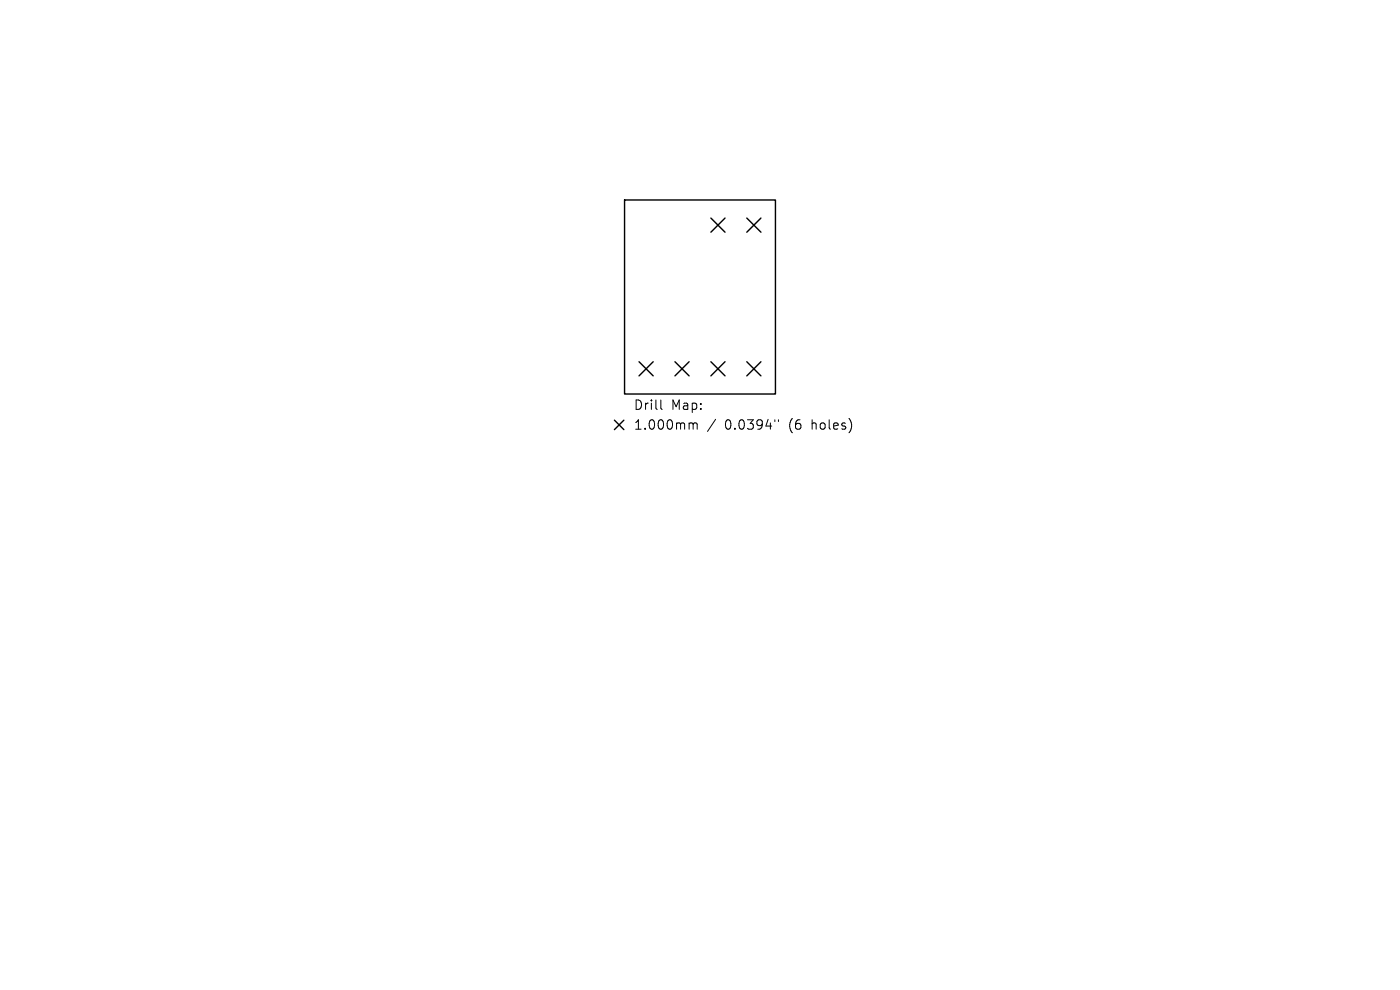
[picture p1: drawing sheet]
<svg xmlns="http://www.w3.org/2000/svg" width="297mm" height="210mm" viewBox="0 0 297 210" stroke-linecap="round" stroke-linejoin="round" font-family="sans-serif">
<defs><g id="words">
<g font-size="2.8">
<text x="134.3" y="87.2">Drill</text>
<text x="142.4" y="87.2">Map:</text>
<text x="134.3" y="91.4">1.000mm</text>
<text x="153.8" y="91.4">0.0394&quot;</text>
<text x="167.5" y="91.4">(6</text>
<text x="172.5" y="91.4">holes)</text>
</g>
</g></defs>
<g fill="none" stroke="#000" stroke-width=".3">
<path d="M132.5 42.4h32v41.2h-32zM150.8 46.3l3 3M153.8 46.3l-3 3M158.4 46.3l3 3M161.4 46.3l-3 3M135.6 76.7l3 3M138.6 76.7l-3 3M143.2 76.7l3 3M146.2 76.7l-3 3M150.8 76.7l3 3M153.8 76.7l-3 3M158.4 76.7l3 3"/>
<path d="M161.4 76.7l-3 3M130.3 89.1l2 2M132.3 89.1l-2 2"/>
</g>
<path d="M140.2 84.8v1.8l.3 .2M146.5 89.7h.3l.2 .3M147 90l.3-.3 .5 .1 .1 1.2M147 90v1M151.8 89l-1.7 2.5M164.4 89v.4M165.1 89v.4" fill="none" stroke="#000" stroke-width=".21"/>
<use href="#words"/>
</svg>
